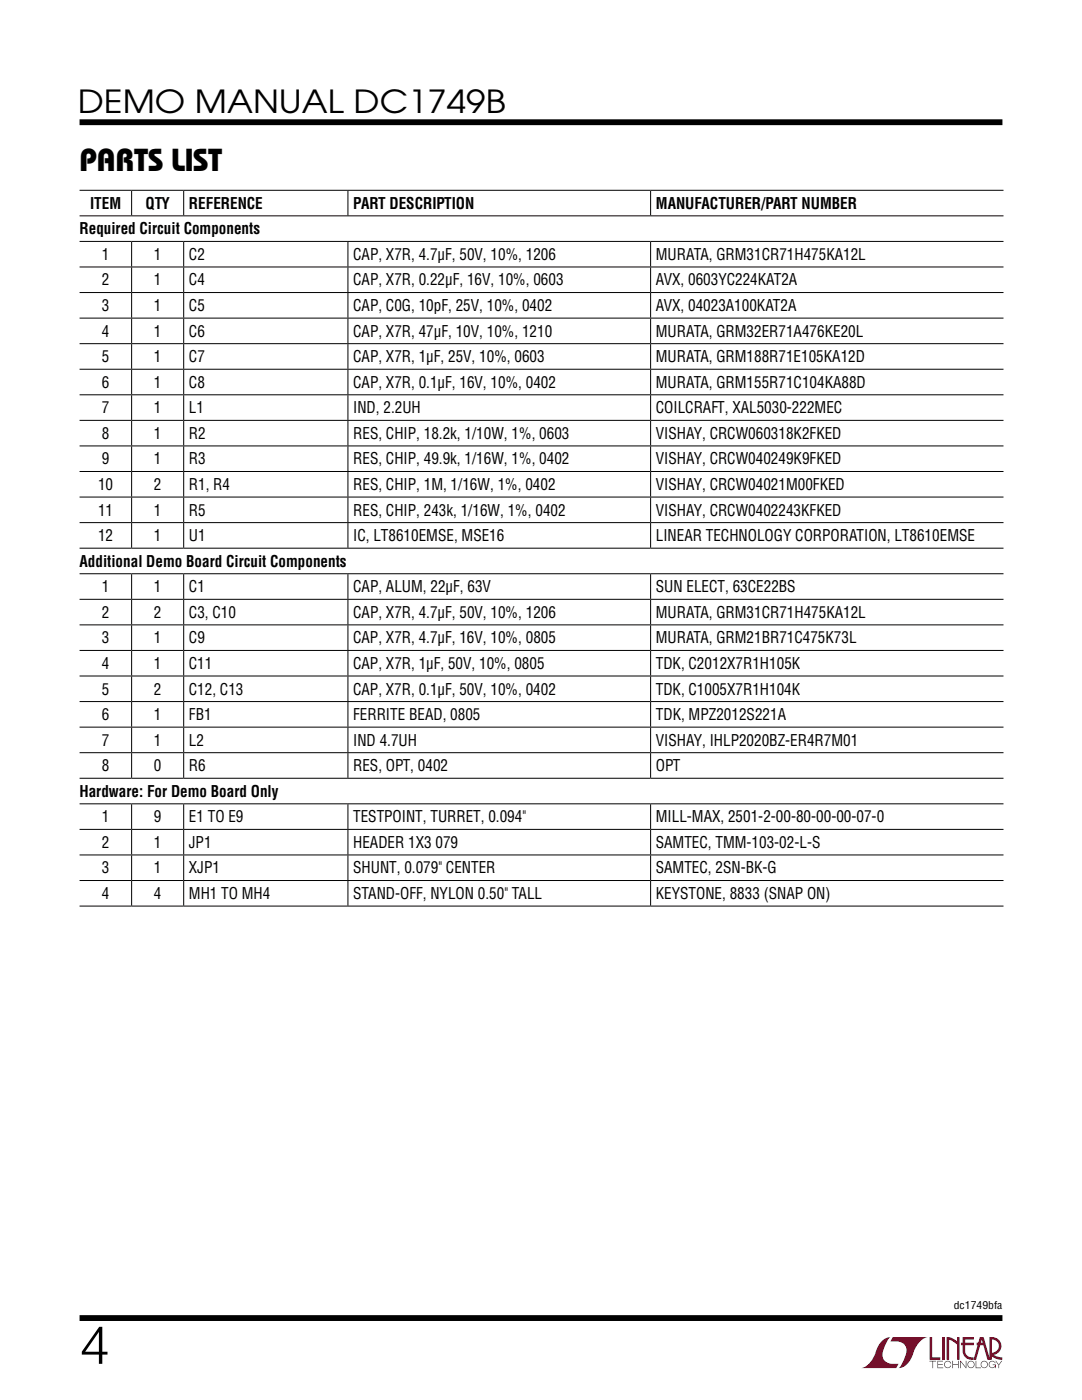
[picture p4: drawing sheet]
<svg xmlns="http://www.w3.org/2000/svg" width="216mm" height="279mm" viewBox="0 0 216 279" stroke-linecap="round" stroke-linejoin="round" font-family="sans-serif">
<defs><g id="words">
<text font-size="10.6" x="15.9" y="272.2">4</text>
<g font-size="6.3">
<text x="15.5" y="22.5">DEMO MANUAL DC1749B</text>
<text x="15.9" y="34.1">Parts List</text>
</g>
<g font-size="3.2">
<text x="18" y="41.7">ITEM</text>
<text x="29" y="41.7">QTY</text>
<text x="37.7" y="41.7">REFERENCE</text>
<text x="70.5" y="41.7">PART DESCRIPTION</text>
<text x="130.9" y="41.7">MANUFACTURER/PART NUMBER</text>
<text x="15.9" y="46.8">Required Circuit Components</text>
<text x="20.3" y="51.9">1</text>
<text x="30.7" y="51.9">1</text>
<text x="37.7" y="51.9">C2</text>
<text x="70.5" y="51.9">CAP, X7R, 4.7µF, 50V, 10%, 1206</text>
<text x="130.9" y="51.9">MURATA, GRM31CR71H475KA12L</text>
<text x="20.3" y="57">2</text>
<text x="30.7" y="57">1</text>
<text x="37.7" y="57">C4</text>
<text x="70.5" y="57">CAP, X7R, 0.22µF, 16V, 10%, 0603</text>
<text x="130.9" y="57">AVX, 0603YC224KAT2A</text>
<text x="20.3" y="62.1">3</text>
<text x="30.7" y="62.1">1</text>
<text x="37.7" y="62.1">C5</text>
<text x="70.5" y="62.1">CAP, C0G, 10pF, 25V, 10%, 0402</text>
<text x="130.9" y="62.1">AVX, 04023A100KAT2A</text>
<text x="20.3" y="67.2">4</text>
<text x="30.7" y="67.2">1</text>
<text x="37.7" y="67.2">C6</text>
<text x="70.5" y="67.2">CAP, X7R, 47µF, 10V, 10%, 1210</text>
<text x="130.9" y="67.2">MURATA, GRM32ER71A476KE20L</text>
<text x="20.3" y="72.3">5</text>
<text x="20.3" y="77.4">6</text>
<text x="30.7" y="72.3">1</text>
<text x="30.7" y="77.4">1</text>
<text x="37.7" y="72.3">C7</text>
<text x="37.7" y="77.4">C8</text>
<text x="70.5" y="72.3">CAP, X7R, 1µF, 25V, 10%, 0603</text>
<text x="70.5" y="77.4">CAP, X7R, 0.1µF, 16V, 10%, 0402</text>
<text x="130.9" y="72.3">MURATA, GRM188R71E105KA12D</text>
<text x="130.9" y="77.4">MURATA, GRM155R71C104KA88D</text>
<text x="20.3" y="82.5">7</text>
<text x="30.7" y="82.5">1</text>
<text x="37.7" y="82.5">L1</text>
<text x="70.5" y="82.5">IND, 2.2UH</text>
<text x="130.9" y="82.5">COILCRAFT, XAL5030-222MEC</text>
<text x="20.3" y="87.6">8</text>
<text x="30.7" y="87.6">1</text>
<text x="37.7" y="87.6">R2</text>
<text x="70.5" y="87.6">RES, CHIP, 18.2k, 1/10W, 1%, 0603</text>
<text x="130.9" y="87.6">VISHAY, CRCW060318K2FKED</text>
<text x="20.3" y="92.7">9</text>
<text x="30.7" y="92.7">1</text>
<text x="37.7" y="92.7">R3</text>
<text x="70.5" y="92.7">RES, CHIP, 49.9k, 1/16W, 1%, 0402</text>
<text x="130.9" y="92.7">VISHAY, CRCW040249K9FKED</text>
<text x="19.6" y="97.8">10</text>
<text x="30.7" y="97.8">2</text>
<text x="37.7" y="97.8">R1, R4</text>
<text x="70.5" y="97.8">RES, CHIP, 1M, 1/16W, 1%, 0402</text>
<text x="130.9" y="97.8">VISHAY, CRCW04021M00FKED</text>
<text x="19.6" y="102.9">11</text>
<text x="19.6" y="108">12</text>
<text x="30.7" y="102.9">1</text>
<text x="30.7" y="108">1</text>
<text x="37.7" y="102.9">R5</text>
<text x="37.7" y="108">U1</text>
<text x="70.5" y="102.9">RES, CHIP, 243k, 1/16W, 1%, 0402</text>
<text x="70.5" y="108">IC, LT8610EMSE, MSE16</text>
<text x="130.9" y="102.9">VISHAY, CRCW0402243KFKED</text>
<text x="130.9" y="108">LINEAR TECHNOLOGY CORPORATION, LT8610EMSE</text>
<text x="15.9" y="113.1">Additional Demo Board Circuit Components</text>
<text x="20.3" y="118.2">1</text>
<text x="30.7" y="118.2">1</text>
<text x="37.7" y="118.2">C1</text>
<text x="70.5" y="118.2">CAP, ALUM, 22µF, 63V</text>
<text x="130.9" y="118.2">SUN ELECT, 63CE22BS</text>
<text x="20.3" y="123.3">2</text>
<text x="30.7" y="123.3">2</text>
<text x="37.7" y="123.3">C3, C10</text>
<text x="70.5" y="123.3">CAP, X7R, 4.7µF, 50V, 10%, 1206</text>
<text x="130.9" y="123.3">MURATA, GRM31CR71H475KA12L</text>
<text x="20.3" y="128.4">3</text>
<text x="30.7" y="128.4">1</text>
<text x="37.7" y="128.4">C9</text>
<text x="70.5" y="128.4">CAP, X7R, 4.7µF, 16V, 10%, 0805</text>
<text x="130.9" y="128.4">MURATA, GRM21BR71C475K73L</text>
<text x="20.3" y="133.5">4</text>
<text x="30.7" y="133.5">1</text>
<text x="37.7" y="133.5">C11</text>
<text x="70.5" y="133.5">CAP, X7R, 1µF, 50V, 10%, 0805</text>
<text x="130.9" y="133.5">TDK, C2012X7R1H105K</text>
<text x="20.3" y="143.7">6</text>
<text x="20.3" y="138.6">5</text>
<text x="30.7" y="138.6">2</text>
<text x="30.7" y="143.7">1</text>
<text x="37.7" y="138.6">C12, C13</text>
<text x="37.7" y="143.7">FB1</text>
<text x="70.5" y="138.6">CAP, X7R, 0.1µF, 50V, 10%, 0402</text>
<text x="70.5" y="143.7">FERRITE BEAD, 0805</text>
<text x="130.9" y="138.6">TDK, C1005X7R1H104K</text>
<text x="130.9" y="143.7">TDK, MPZ2012S221A</text>
<text x="20.3" y="148.8">7</text>
<text x="30.7" y="148.8">1</text>
<text x="37.7" y="148.8">L2</text>
<text x="70.5" y="148.8">IND 4.7UH</text>
<text x="130.9" y="148.8">VISHAY, IHLP2020BZ-ER4R7M01</text>
<text x="20.3" y="153.9">8</text>
<text x="30.7" y="153.9">0</text>
<text x="37.7" y="153.9">R6</text>
<text x="70.5" y="153.9">RES, OPT, 0402</text>
<text x="130.9" y="153.9">OPT</text>
<text x="15.9" y="159">Hardware: For Demo Board Only</text>
<text x="20.3" y="164.1">1</text>
<text x="30.7" y="164.1">9</text>
<text x="37.7" y="164.1">E1 TO E9</text>
<text x="70.5" y="164.1">TESTPOINT, TURRET, 0.094&quot;</text>
<text x="130.9" y="164.1">MILL-MAX, 2501-2-00-80-00-00-07-0</text>
<text x="20.3" y="169.2">2</text>
<text x="30.7" y="169.2">1</text>
<text x="37.7" y="169.2">JP1</text>
<text x="70.5" y="169.2">HEADER 1X3 079</text>
<text x="130.9" y="169.2">SAMTEC, TMM-103-02-L-S</text>
<text x="20.3" y="174.3">3</text>
<text x="20.3" y="179.4">4</text>
<text x="30.7" y="174.3">1</text>
<text x="30.7" y="179.4">4</text>
<text x="37.7" y="174.3">XJP1</text>
<text x="37.7" y="179.4">MH1 TO MH4</text>
<text x="70.5" y="174.3">SHUNT, 0.079&quot; CENTER</text>
<text x="70.5" y="179.4">STAND-OFF, NYLON 0.50&quot; TALL</text>
<text x="130.9" y="174.3">SAMTEC, 2SN-BK-G</text>
<text x="130.9" y="179.4">KEYSTONE, 8833 (SNAP ON)</text>
</g>
<text font-size="2.1" x="190.3" y="261.2">dc1749bfa</text>
</g></defs>
<g fill="#910028">
<path d="M185.5 266.8h.5v4.1h1.6v.5h-2.1z"/>
<path d="M176.2 267.4l1-.5h.5h-.1a6.2 6.2 0 0 0-1.4 4 2.58 2.58 0 0 0 3.1 1.3l-.5 .8h-6.9a4.9 4.9 0 0 0 3-3.8l.4-.7z"/>
<path d="M178.1 266.9h7a4.9 4.9 0 0 0-3.1 3.7 3.2 3.2 0 0 1-2.7 2.4h.1a6.2 6.2 0 0 0 1.4-4.1 2.58 2.58 0 0 0-3.1-1.2z"/>
<path d="M188 266.8h.5v4.6h-.5z"/>
<path d="M188.9 266.8l1 .2 1.1 .7v-.9h.5v4.6h-.5v-3.1l-1.6-.9v4h-.5z"/>
<path d="M185.5 271.6h1.3v.1h-.6v1.3h-.1v-1.3h-.6z"/>
<path d="M187 271.6h1.2v.1h-1v.5h.9v.2h-.9v.5h1v.1h-1.2z"/>
<path d="M190 271.6h.2v.6h1v-.6h.1v1.4h-.1v-.6h-1v.6h-.2z"/>
<path d="M191.6 271.6h.1l1 1.2v-1.2h.1v1.4l-1.1-1.2v1.2h-.1z"/>
<path d="M194.7 271.6h.1v1.3h.9v.1h-1z"/>
<path d="M198.6 271.6h.2l.5 .7 .5-.7h.2l-.6 .8v.6h-.2v-.6z"/>
<path d="M192.1 266.8h2.2v.5h-1.7v.7h1.7v.5h-1.7v1.1a1.32 1.32 0 0 0 1.7 1.3v.5l1.2-4.6h.8l1.1 4.1v-4.1a1.84 1.84 0 0 1 2.4 1.4 1.84 1.84 0 0 1-1.5 2.2l.8 .4 .9 .1v.5l-1.2-.2-1-.6v-.6a1.34 1.34 0 0 0 1.5-1.2 1.34 1.34 0 0 0-1.4-1.5v4.1h-.9l-.8-2.9h-1.3v-.5h1.2l-.2-.7-1.1 4.1a2.06 2.06 0 0 1-2.7-1.3v-1.6h-.4v-.5h.4z"/>
<path d="M193.2 271.8a.72 .72 0 0 1 1.2 .1 .72 .72 0 0 1-.4 1.1 .72 .72 0 0 1-1-.7h.2a.59 .59 0 0 0 .8 .5 .59 .59 0 0 0 .2-.9 .59 .59 0 0 0-1 .2v.2h-.2z"/>
<path d="M195.9 271.8a.72 .72 0 0 1 1.1 .1 .72 .72 0 0 1-.4 1.1 .72 .72 0 0 1-.9-.7h.1a.59 .59 0 0 0 .8 .5 .59 .59 0 0 0 .2-.9 .59 .59 0 0 0-.9 .2l-.1 .2h-.1z"/>
<path d="M197.5 271.8a.72 .72 0 0 1 1.2 .2h-.2a.59 .59 0 0 0-.9-.1 .59 .59 0 0 0 .1 .9 .59 .59 0 0 0 .9-.4h-.5v-.1h.6v.7h-.1v-.3a.73 .73 0 0 1-1.1 .2 .73 .73 0 0 1 0-1.1z"/>
<path d="M188.6 271.8a.71 .71 0 0 1 1.2 .3h-.1a.59 .59 0 0 0-.9-.3 .59 .59 0 0 0-.1 1 .59 .59 0 0 0 1-.3h.1a.73 .73 0 0 1-1.1 .4 .73 .73 0 0 1-.1-1.1z"/>
</g>
<path d="M15.9 24.4h184.1M15.9 263h184.1" fill="none" stroke="#000" stroke-width="1.2" stroke-linecap="butt"/>
<g fill="none" stroke="#000" stroke-width=".2">
<path d="M15.9 38h184.3M26.3 38.1v4.9M36.7 38.1v4.9M69.4 38.1v4.9M129.8 38.1v4.9M15.9 43.1h184.3M15.9 48.2h184.3M15.9 53.3h184.3M15.9 58.4h184.3M26.3 48.3v4.9M26.3 53.4v4.9M26.3 58.5v4.9"/>
<path d="M36.7 48.3v4.9M36.7 53.4v4.9M36.7 58.5v4.9M69.4 48.3v4.9M69.4 53.4v4.9M69.4 58.5v4.9M129.8 48.3v4.9M129.8 53.4v4.9M129.8 58.5v4.9M15.9 63.5h184.3M15.9 68.6h184.3M15.9 73.7h184.3"/>
<path d="M15.9 78.8h184.3M26.3 63.6v4.9M26.3 68.7v4.9M26.3 73.8v4.9M26.3 78.9v4.9M36.7 63.6v4.9M36.7 68.7v4.9M36.7 73.8v4.9M36.7 78.9v4.9M69.4 63.6v4.9M69.4 68.7v4.9M69.4 73.8v4.9"/>
<path d="M69.4 78.9v4.9M129.8 63.6v4.9M129.8 68.7v4.9M129.8 73.8v4.9M129.8 78.9v4.9M15.9 83.9h184.3M15.9 89h184.3M15.9 94.1h184.3M15.9 99.2h184.3M26.3 84v4.9M26.3 89.1v4.9M26.3 94.2v4.9"/>
<path d="M26.3 99.3v4.9M36.7 84v4.9M36.7 89.1v4.9M36.7 94.2v4.9M36.7 99.3v4.9M69.4 84v4.9M69.4 89.1v4.9M69.4 94.2v4.9M69.4 99.3v4.9M129.8 84v4.9M129.8 89.1v4.9M129.8 94.2v4.9"/>
<path d="M129.8 99.3v4.9M15.9 104.3h184.3M15.9 109.4h184.3M15.9 114.5h184.3M15.9 119.6h184.3M26.3 104.4v4.9M26.3 114.6v4.9M26.3 119.7v4.9M36.7 104.4v4.9M36.7 114.6v4.9M36.7 119.7v4.9M69.4 104.4v4.9"/>
<path d="M69.4 114.6v4.9M69.4 119.7v4.9M129.8 104.4v4.9M129.8 114.6v4.9M129.8 119.7v4.9M15.9 124.7h184.3M15.9 129.8h184.3M15.9 134.9h184.3M26.3 124.8v4.9M26.3 129.9v4.9M26.3 135v4.9M36.7 124.8v4.9"/>
<path d="M36.7 129.9v4.9M36.7 135v4.9M69.4 124.8v4.9M69.4 129.9v4.9M69.4 135v4.9M129.8 124.8v4.9M129.8 129.9v4.9M129.8 135v4.9M15.9 140h184.3M15.9 145.1h184.3M15.9 150.2h184.3M15.9 155.3h184.3"/>
<path d="M26.3 140.1v4.9M26.3 145.2v4.9M26.3 150.3v4.9M36.7 140.1v4.9M36.7 145.2v4.9M36.7 150.3v4.9M69.4 140.1v4.9M69.4 145.2v4.9M69.4 150.3v4.9M129.8 140.1v4.9M129.8 145.2v4.9M129.8 150.3v4.9"/>
<path d="M15.9 160.4h184.3M15.9 165.5h184.3M15.9 170.6h184.3M15.9 175.7h184.3M26.3 160.5v4.9M26.3 165.6v4.9M26.3 170.7v4.9M26.3 175.8v4.9M36.7 160.5v4.9M36.7 165.6v4.9M36.7 170.7v4.9M36.7 175.8v4.9"/>
<path d="M69.4 160.5v4.9M69.4 165.6v4.9M69.4 170.7v4.9M69.4 175.8v4.9M129.8 160.5v4.9M129.8 165.6v4.9M129.8 170.7v4.9M129.8 175.8v4.9M15.9 180.8h184.3"/>
</g>
<use href="#words"/>
</svg>
